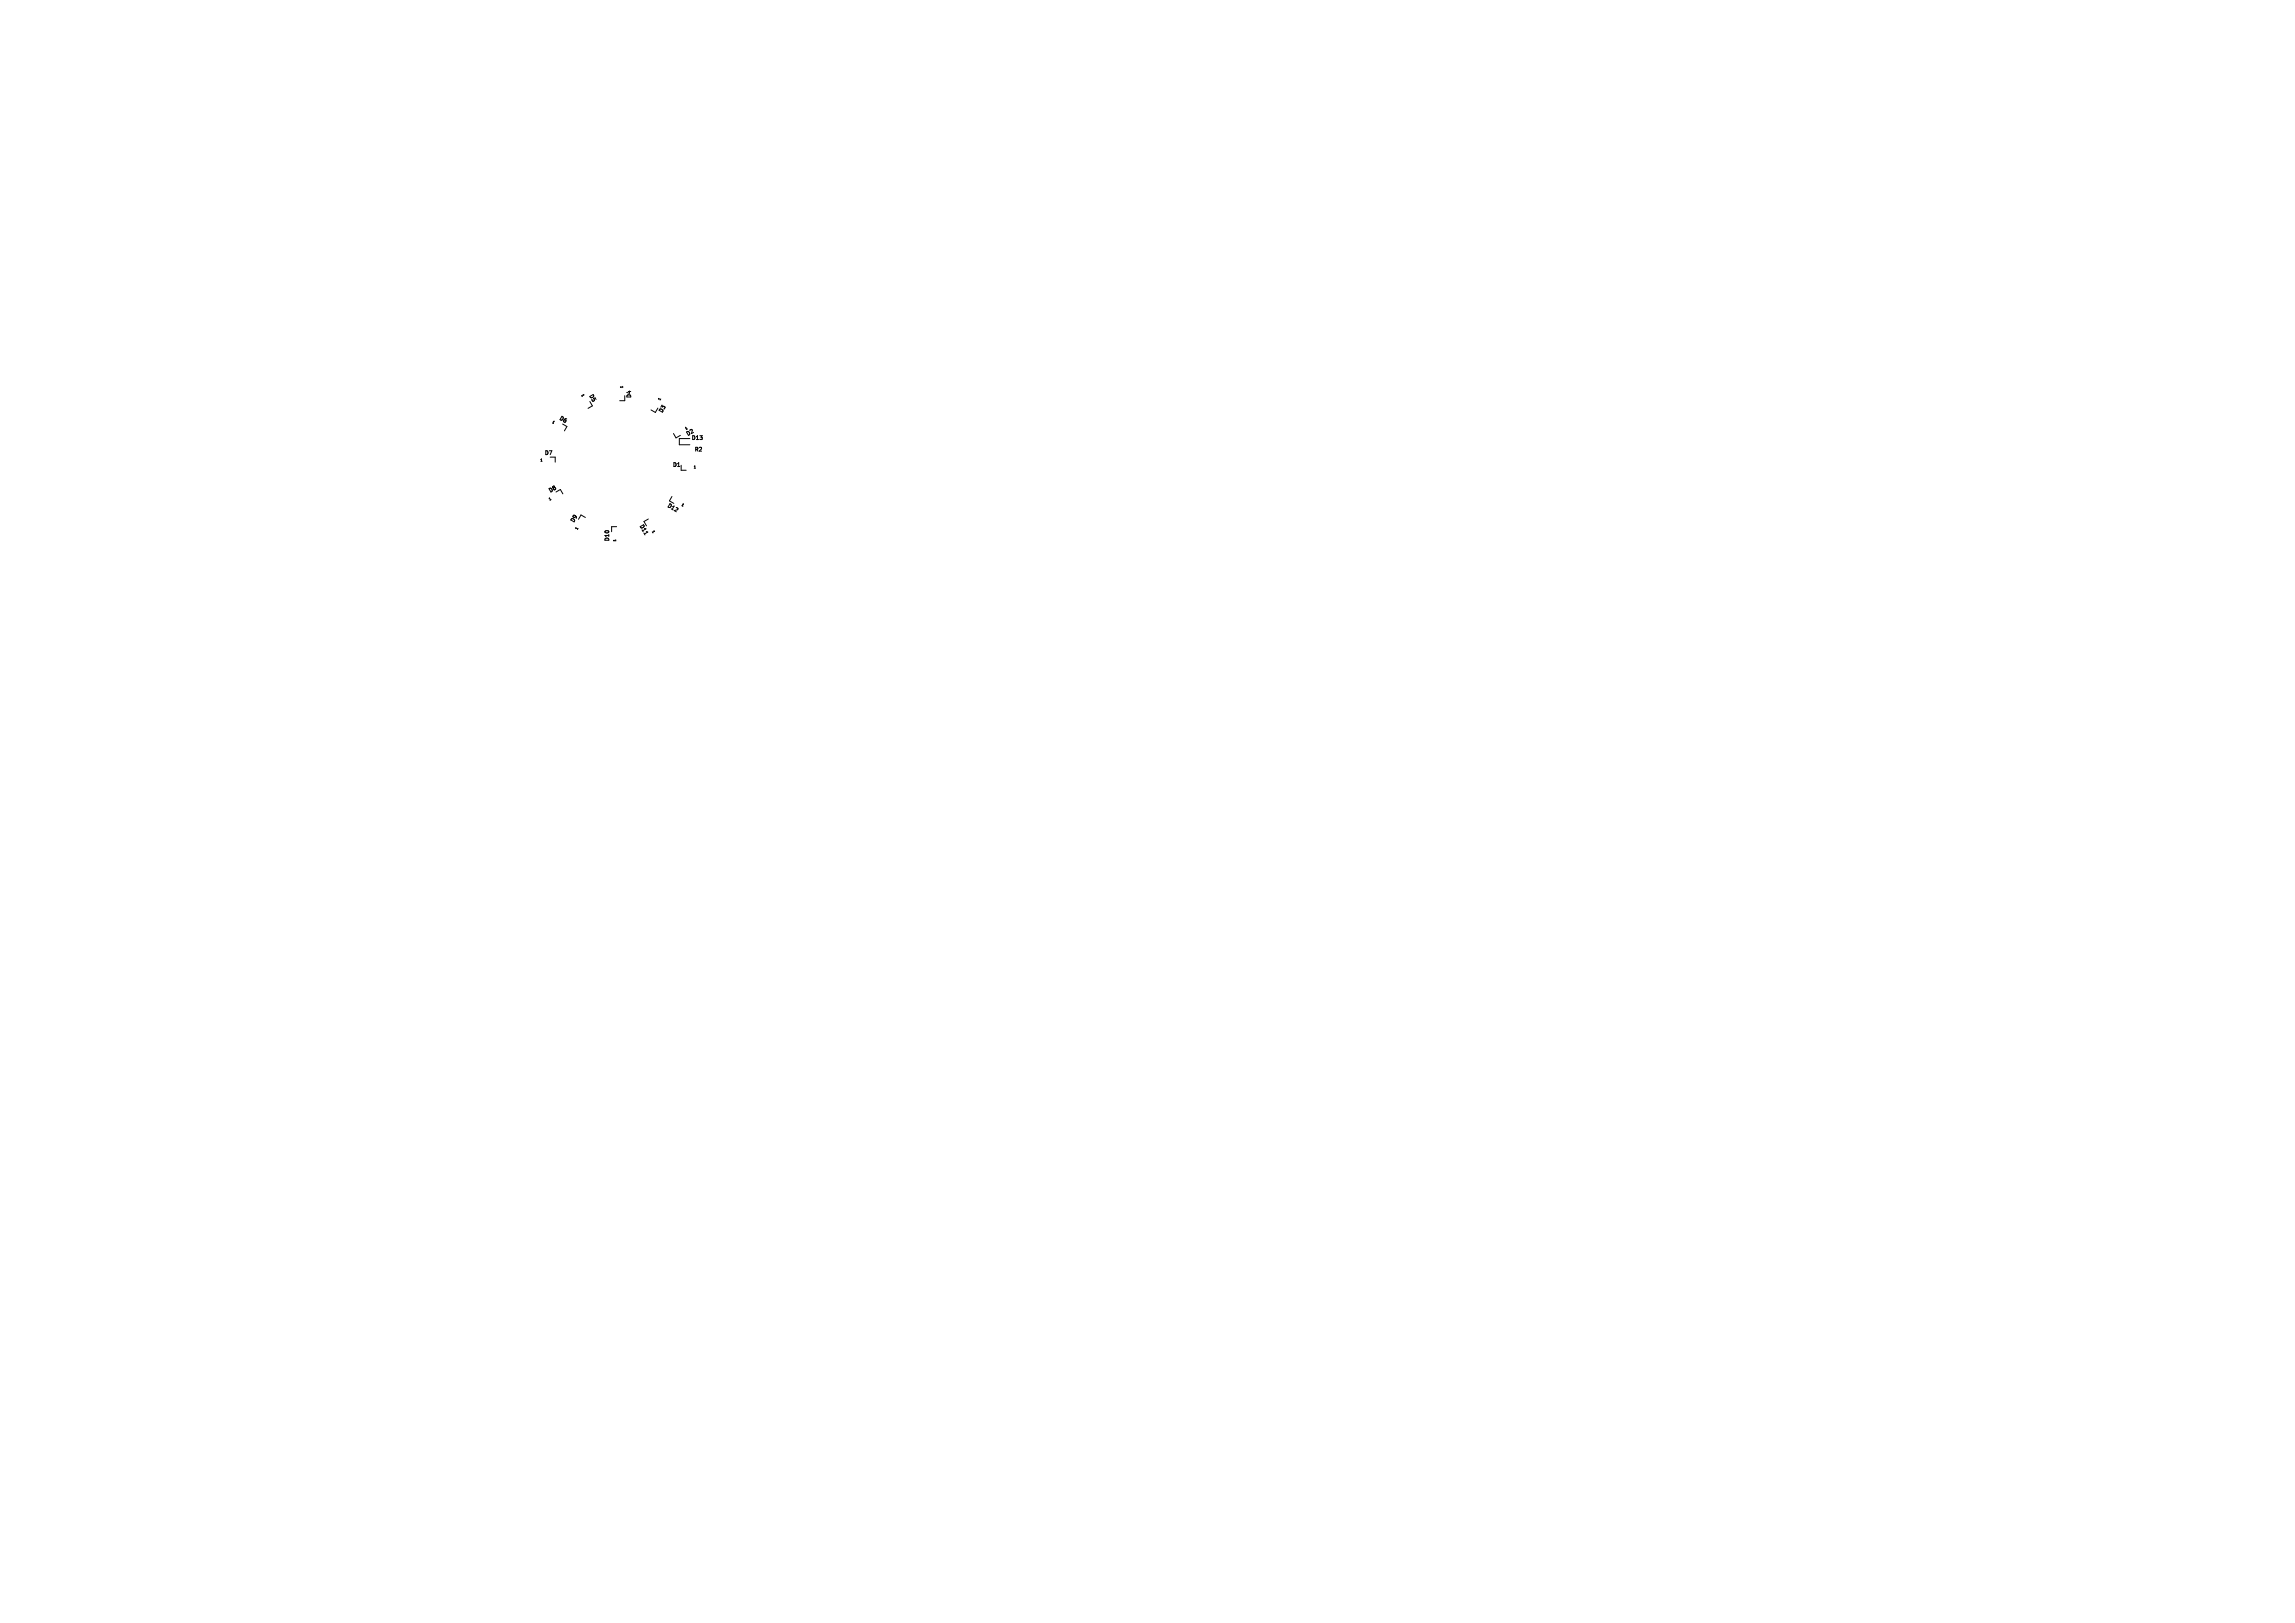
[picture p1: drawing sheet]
<svg xmlns="http://www.w3.org/2000/svg" width="297mm" height="210mm" viewBox="0 0 297 210" stroke-linecap="round" stroke-linejoin="round" font-family="sans-serif">
<defs><g id="words">
<g font-size=".7">
<text x="76.1" y="51.2" transform="rotate(60 76.1 51.2)">D5</text>
<text x="81.8" y="51.6" transform="rotate(-90 81.8 51.6)">D4</text>
<text x="85.8" y="53.6" transform="rotate(-60 85.8 53.6)">D3</text>
<text x="70.4" y="59">D7</text>
<text x="72.2" y="54.3" transform="rotate(30 72.2 54.3)">D6</text>
<text x="89" y="56.6" transform="rotate(-30 89 56.6)">D2</text>
<text x="89.4" y="57">D13</text>
<text x="89.8" y="58.6">R2</text>
<text x="71.2" y="63.9" transform="rotate(-30 71.2 63.9)">D8</text>
<text x="86.2" y="65.6" transform="rotate(30 86.2 65.6)">D12</text>
<text x="87" y="60.5">D1</text>
<text x="74.3" y="67.8" transform="rotate(-60 74.3 67.8)">D9</text>
<text x="79" y="70.1" transform="rotate(-90 79 70.1)">D10</text>
<text x="82.6" y="68" transform="rotate(60 82.6 68)">D11</text>
</g>
<g font-size=".4">
<text x="75.1" y="51.1" transform="rotate(60 75.1 51.1)">1</text>
<text x="80.7" y="50.3" transform="rotate(-90 80.7 50.3)">1</text>
<text x="85.5" y="52" transform="rotate(-60 85.5 52)">1</text>
<text x="69.8" y="59.8">1</text>
<text x="71.3" y="54.8" transform="rotate(30 71.3 54.8)">1</text>
<text x="88.8" y="55.8" transform="rotate(-30 88.8 55.8)">1</text>
<text x="71.1" y="64.9" transform="rotate(-30 71.1 64.9)">1</text>
<text x="88" y="65.5" transform="rotate(30 88 65.5)">1</text>
<text x="89.7" y="60.7">1</text>
<text x="74.8" y="68.7" transform="rotate(-60 74.8 68.7)">1</text>
<text x="79.8" y="70.2" transform="rotate(-90 79.8 70.2)">1</text>
<text x="84.2" y="68.8" transform="rotate(60 84.2 68.8)">1</text>
</g>
</g></defs>
<g fill="none" stroke="#000" stroke-width=".13">
<path d="M70 59.7h.2M71.2 59.2h.6v.6M72.8 54.9l.6 .3-.4 .6M75.5 51.1l-.2 .1M76.3 52l.4 .5-.6 .3M80.6 50v.2M80.8 51.2v.7h-.6M85.1 52.8l-.3 .6-.6-.4M87.2 56.1l.3 .6 .5-.4M88.7 55.3l.2 .2M89.3 56.7h-1.4v.9h1.4M71.1 64.5l.1 .2"/>
<path d="M72 63.7l.5-.4 .3 .6M75.8 67l-.6-.4-.3 .6M79.7 69.8v.2M79.8 68.1h-.7v.7M83.9 67.2l-.6 .3 .4 .5M84.7 68.7l-.2 .2M87 64.2l-.4 .6 .6 .3M88.1 60.2v.7h.7M89.8 60.6h.2"/>
</g>
<g fill="#fff" stroke="#fff" stroke-width=".13">
<circle cx="86.8" cy="63.6" r=".2"/>
<circle cx="74" cy="52" r=".2"/>
<circle cx="70.1" cy="61.2" r=".2"/>
<circle cx="76.1" cy="69.2" r=".2"/>
<circle cx="90.1" cy="57.4" r=".2"/>
<circle cx="81.2" cy="69.9" r=".2"/>
<circle cx="83.9" cy="50.8" r=".2"/>
<circle cx="72" cy="66" r=".2"/>
<circle cx="86" cy="67.9" r=".2"/>
<circle cx="70.8" cy="56.1" r=".2"/>
<circle cx="88" cy="54" r=".2"/>
<circle cx="88.3" cy="66" r=".2"/>
<circle cx="78.8" cy="50.1" r=".2"/>
<circle cx="90.4" cy="61.4" r=".2"/>
<circle cx="82.9" cy="71.4" r=".2"/>
<circle cx="91.2" cy="61.4" r=".2"/>
<circle cx="91.1" cy="64.9" r=".2"/>
<circle cx="90.4" cy="64.9" r=".2"/>
<circle cx="84.9" cy="71.4" r=".2"/>
<circle cx="85.7" cy="70.5" r=".2"/>
<circle cx="83.9" cy="71.4" r=".2"/>
<circle cx="87.9" cy="61.2" r=".2"/>
<circle cx="90" cy="50" r="1.1"/>
<circle cx="70" cy="50" r="1.1"/>
<circle cx="70" cy="70" r="1.1"/>
</g>
<use href="#words"/>
</svg>
